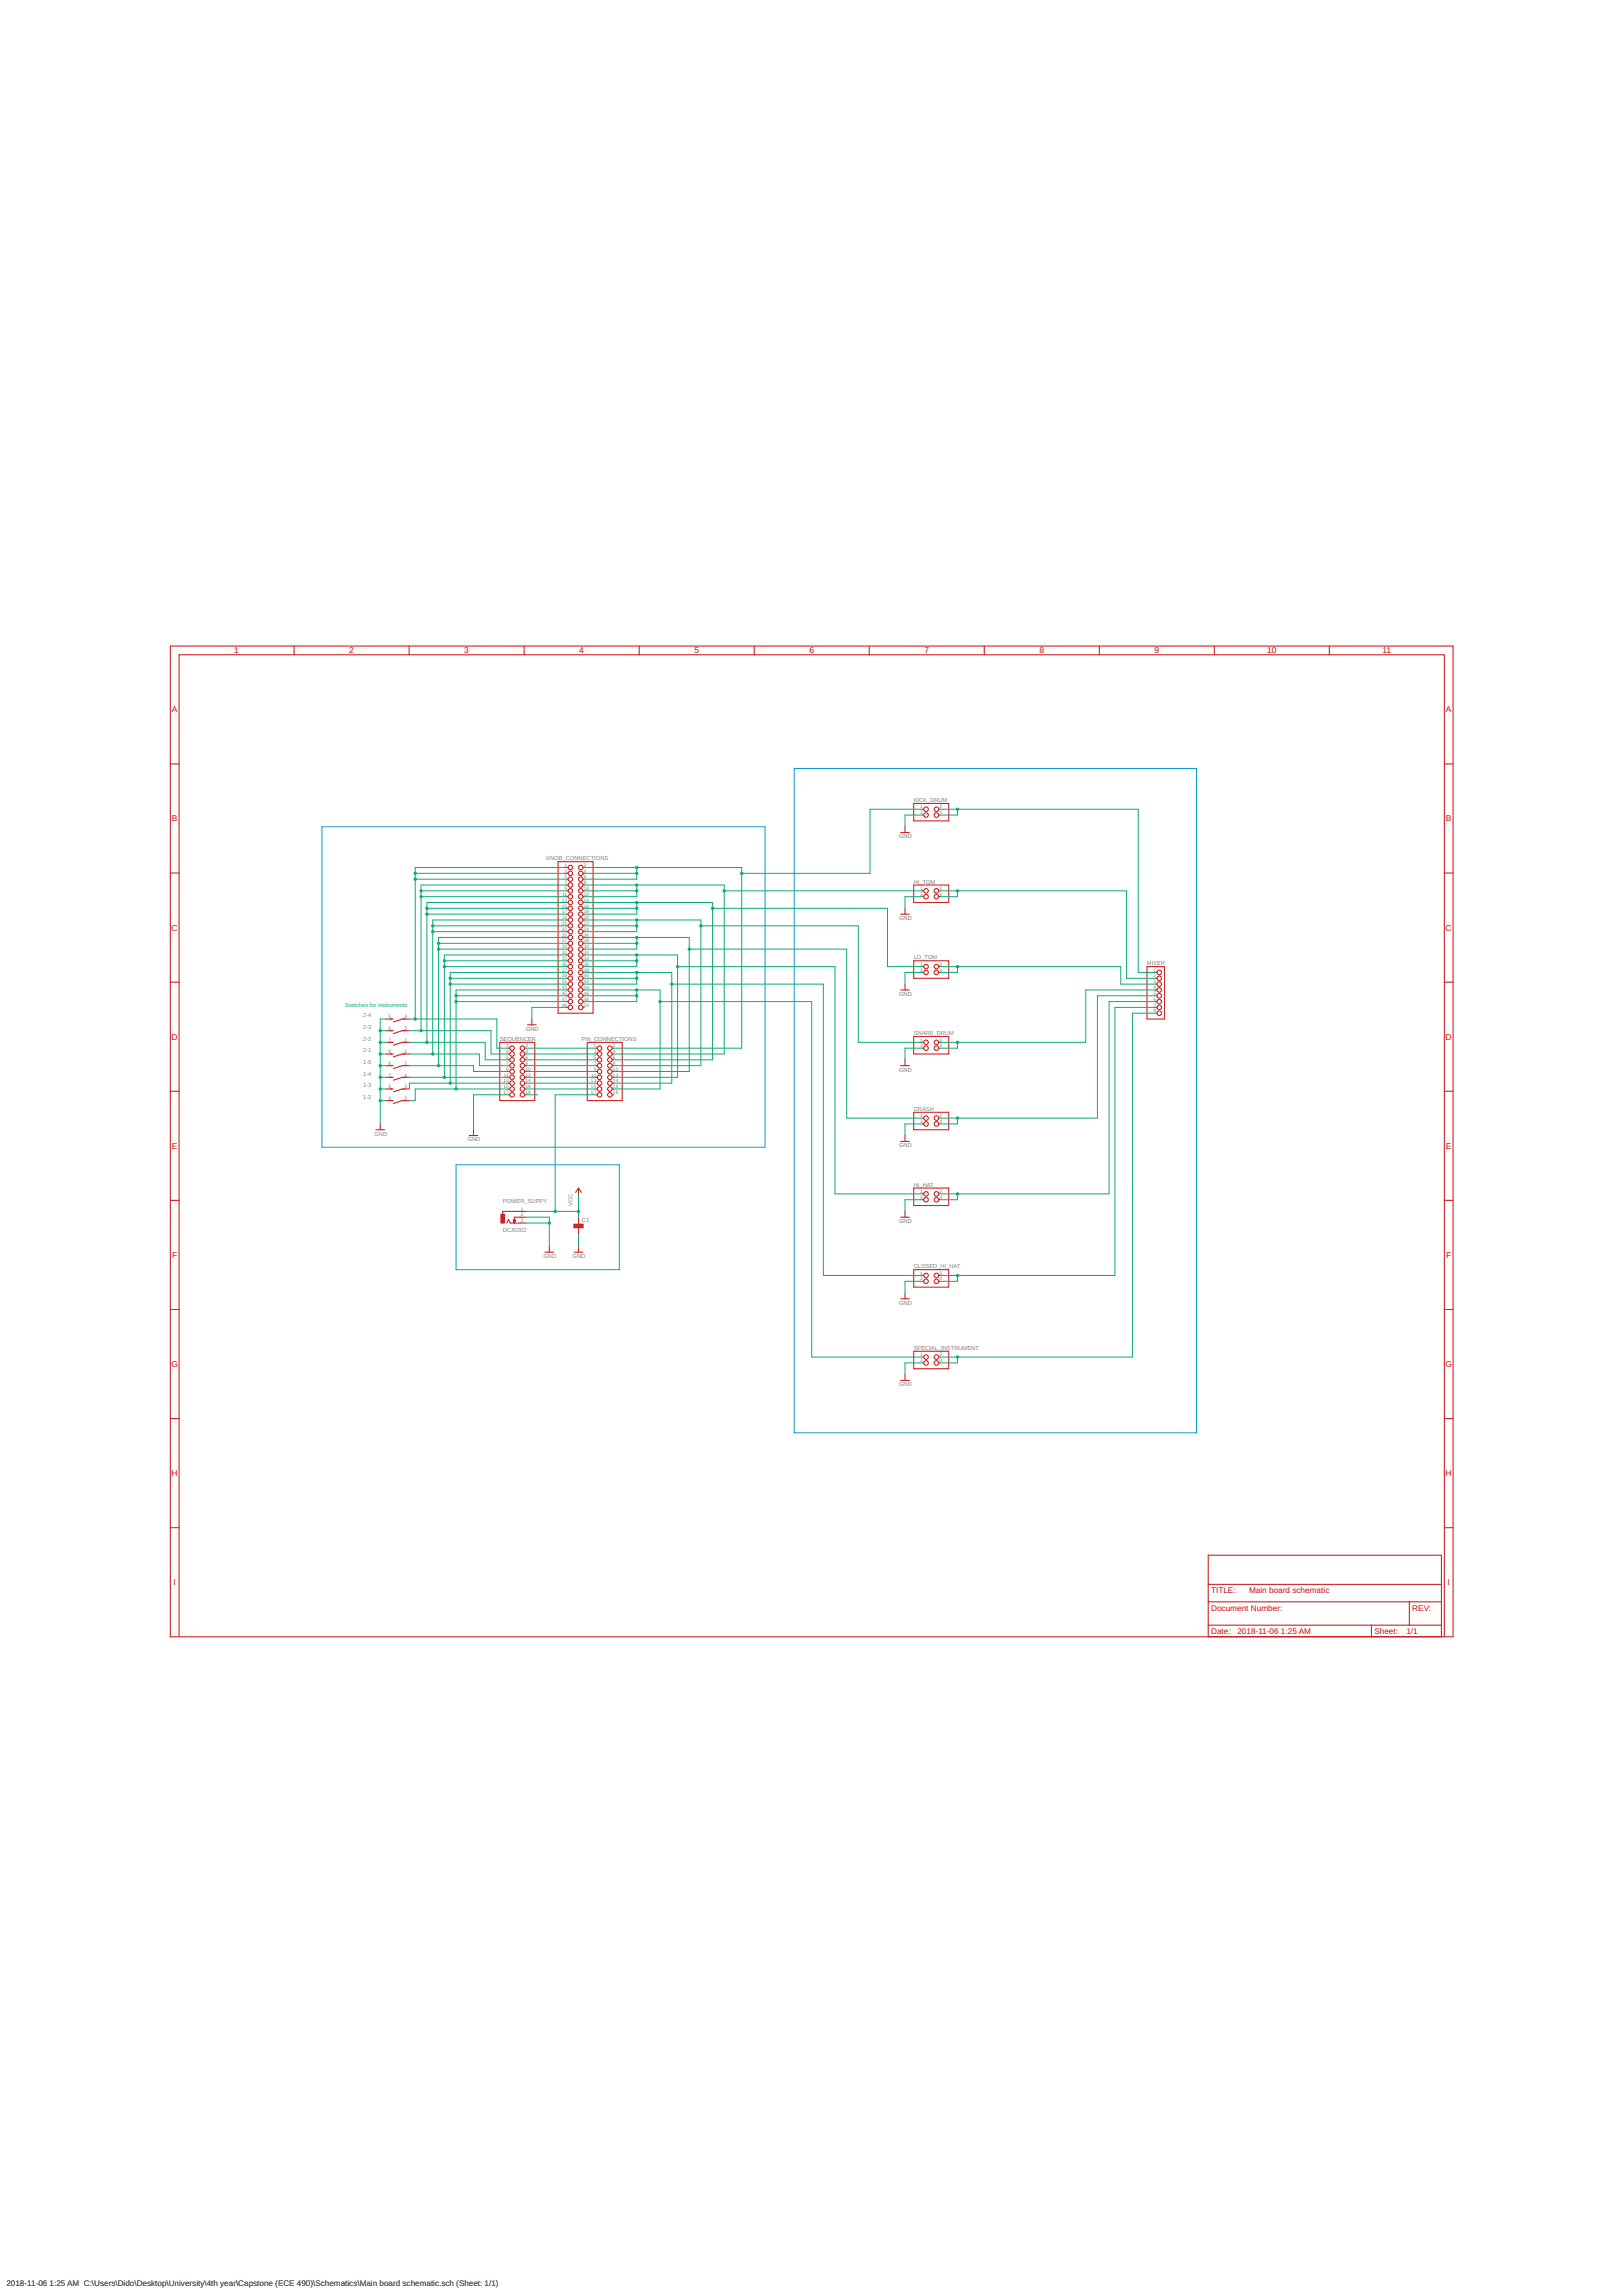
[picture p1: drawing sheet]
<svg xmlns="http://www.w3.org/2000/svg" width="707mm" height="1000mm" viewBox="0 0 707 1000" stroke-linecap="round" stroke-linejoin="round" font-family="sans-serif">
<defs><g id="words">
<g font-size="3.7" fill="#c90d0c">
<text x="102" y="284.7">1</text>
<text x="152.1" y="284.7">2</text>
<text x="202.2" y="284.7">3</text>
<text x="252.3" y="284.7">4</text>
<text x="302.5" y="284.7">5</text>
<text x="352.6" y="284.7">6</text>
<text x="402.7" y="284.7">7</text>
<text x="452.8" y="284.7">8</text>
<text x="502.9" y="284.7">9</text>
<text x="551.9" y="284.7">10</text>
<text x="602.2" y="284.7">11</text>
<text x="74.9" y="310.4">A</text>
<text x="629.8" y="310.4">A</text>
<text x="74.9" y="358">B</text>
<text x="629.8" y="358">B</text>
<text x="74.8" y="405.5">C</text>
<text x="629.7" y="405.5">C</text>
<text x="74.8" y="453.1">D</text>
<text x="629.7" y="453.1">D</text>
<text x="74.9" y="500.6">E</text>
<text x="629.8" y="500.6">E</text>
<text x="75" y="548.2">F</text>
<text x="629.9" y="548.2">F</text>
<text x="74.7" y="595.7">G</text>
<text x="629.6" y="595.7">G</text>
<text x="74.8" y="643.3">H</text>
<text x="629.7" y="643.3">H</text>
<text x="75.6" y="690.8">I</text>
<text x="630.5" y="690.8">I</text>
</g>
<g font-size="3.6" fill="#c90d0c">
<text x="527.5" y="694.3">TITLE:</text>
<text x="544.1" y="694.3">Main board schematic</text>
<text x="527.5" y="701.9">Document Number:</text>
<text x="615.2" y="701.9">REV:</text>
<text x="527.5" y="712">Date:</text>
<text x="539" y="712">2018-11-06</text>
<text x="558" y="712">1:25 AM</text>
<text x="598.7" y="712">Sheet:</text>
<text x="612.6" y="712">1/1</text>
</g>
<g font-size="3.5">
<text x="2.8" y="996.3">2018-11-06</text>
<text x="21.6" y="996.3">1:25 AM C:\Users\Dido\Desktop\University\4th year\Capstone (ECE 490)\Schematics\Main board schematic.sch (Sheet: 1/1)</text>
</g>
<g font-size="2.5" fill="#808080">
<text x="398" y="349.5">KICK_DRUM</text>
<text x="391.7" y="365.4">GND</text>
<text x="238" y="374.9">KNOB_CONNECTIONS</text>
<text x="398" y="385">HI_TOM</text>
<text x="391.7" y="400.9">GND</text>
<text x="398" y="418.1">LO_TOM</text>
<text x="499.6" y="420.6">MIXER</text>
<text x="391.7" y="433.9">GND</text>
<text x="158.2" y="443.3">2-4</text>
<text x="158.2" y="448.4">2-3</text>
<text x="229.1" y="449.2">GND</text>
<text x="158.2" y="453.5">2-2</text>
<text x="217.7" y="453.6">SEQUENCER</text>
<text x="253.3" y="453.6">PIN_CONNECTIONS</text>
<text x="398" y="451.1">SNARE_DRUM</text>
<text x="158.2" y="458.6">2-1</text>
<text x="158.2" y="463.6">1-5</text>
<text x="391.7" y="466.9">GND</text>
<text x="158.2" y="473.8">1-3</text>
<text x="158.2" y="468.7">1-4</text>
<text x="158.2" y="478.9">1-2</text>
<text x="398" y="484.1">CRASH</text>
<text x="163.1" y="494.9">GND</text>
<text x="203.7" y="497.4">GND</text>
<text x="391.7" y="500">GND</text>
<text x="398" y="517.1">HI_HAT</text>
<text x="219" y="524.1">POWER_SUPPY</text>
<text x="249.4" y="525.4" transform="rotate(-90 249.4 525.4)">VCC</text>
<text x="253.5" y="532.6">C1</text>
<text x="391.7" y="533">GND</text>
<text x="219" y="536.8">DCJ0202</text>
<text x="236.7" y="548.2">GND</text>
<text x="249.4" y="548.2">GND</text>
<text x="398" y="552.7">CLOSED_HI_HAT</text>
<text x="391.7" y="568.5">GND</text>
<text x="398" y="588.2">SPECIAL_INSTRUMENT</text>
<text x="391.7" y="604.1">GND</text>
</g>
<text font-size="2.5" fill="#0dab76" x="150.4" y="439">Switches for instruments</text>
<g font-size="2.1" fill="#808080">
<text x="400.8" y="352.3">1</text>
<text x="409.2" y="352.3">2</text>
<text x="400.8" y="354.8">3</text>
<text x="409.2" y="354.8">4</text>
<text x="245.9" y="377.7">1</text>
<text x="254.3" y="377.7">2</text>
<text x="245.9" y="380.2">3</text>
<text x="245.9" y="382.8">5</text>
<text x="254.3" y="380.2">4</text>
<text x="254.3" y="382.8">6</text>
<text x="245.9" y="385.3">7</text>
<text x="245.9" y="387.9">9</text>
<text x="254.3" y="385.3">8</text>
<text x="254.3" y="387.9">10</text>
<text x="400.8" y="387.9">1</text>
<text x="409.2" y="387.9">2</text>
<text x="244.7" y="392.9">13</text>
<text x="244.7" y="395.5">15</text>
<text x="244.9" y="390.4">11</text>
<text x="254.3" y="390.4">12</text>
<text x="254.3" y="392.9">14</text>
<text x="254.3" y="395.5">16</text>
<text x="400.8" y="390.4">3</text>
<text x="409.2" y="390.4">4</text>
<text x="244.7" y="398">17</text>
<text x="244.7" y="400.6">19</text>
<text x="254.3" y="398">18</text>
<text x="254.3" y="400.6">20</text>
<text x="244.7" y="403.1">21</text>
<text x="244.7" y="405.6">23</text>
<text x="254.3" y="403.1">22</text>
<text x="254.3" y="405.6">24</text>
<text x="244.7" y="408.2">25</text>
<text x="244.7" y="410.7">27</text>
<text x="244.7" y="413.3">29</text>
<text x="254.3" y="408.2">26</text>
<text x="254.3" y="410.7">28</text>
<text x="254.3" y="413.3">30</text>
<text x="244.7" y="415.8">31</text>
<text x="244.7" y="418.3">33</text>
<text x="254.3" y="415.8">32</text>
<text x="254.3" y="418.3">34</text>
<text x="244.7" y="420.9">35</text>
<text x="244.7" y="423.4">37</text>
<text x="244.7" y="426">39</text>
<text x="254.3" y="420.9">36</text>
<text x="254.3" y="423.4">38</text>
<text x="254.3" y="426">40</text>
<text x="400.8" y="420.9">1</text>
<text x="400.8" y="423.4">3</text>
<text x="409.2" y="420.9">2</text>
<text x="409.2" y="423.4">4</text>
<text x="502.4" y="423.4">1</text>
<text x="502.4" y="426">2</text>
<text x="244.7" y="428.5">41</text>
<text x="244.7" y="431">43</text>
<text x="254.3" y="428.5">42</text>
<text x="254.3" y="431">44</text>
<text x="502.4" y="428.5">3</text>
<text x="502.4" y="431">4</text>
<text x="244.7" y="433.6">45</text>
<text x="244.7" y="436.1">47</text>
<text x="254.3" y="433.6">46</text>
<text x="254.3" y="436.1">48</text>
<text x="502.4" y="433.6">5</text>
<text x="502.4" y="436.1">6</text>
<text x="169.2" y="443.7">5</text>
<text x="176.1" y="443.7">4</text>
<text x="244.7" y="438.7">49</text>
<text x="254.3" y="438.7">50</text>
<text x="502.4" y="438.7">7</text>
<text x="502.4" y="441.2">8</text>
<text x="169.2" y="448.8">6</text>
<text x="176.1" y="448.8">3</text>
<text x="169.2" y="453.9">7</text>
<text x="176.1" y="453.9">2</text>
<text x="400.8" y="453.9">1</text>
<text x="409.2" y="453.9">2</text>
<text x="169.2" y="459">8</text>
<text x="176.1" y="459">1</text>
<text x="220.5" y="456.4">1</text>
<text x="220.5" y="459">3</text>
<text x="220.5" y="461.5">5</text>
<text x="228.9" y="456.4">2</text>
<text x="228.9" y="459">4</text>
<text x="228.9" y="461.5">6</text>
<text x="258.6" y="456.4">1</text>
<text x="258.6" y="459">3</text>
<text x="258.6" y="461.5">5</text>
<text x="267" y="456.4">2</text>
<text x="267" y="459">4</text>
<text x="267" y="461.5">6</text>
<text x="400.8" y="456.4">3</text>
<text x="409.2" y="456.4">4</text>
<text x="169.2" y="464">6</text>
<text x="176.1" y="464">5</text>
<text x="220.5" y="464">7</text>
<text x="220.5" y="466.6">9</text>
<text x="228.9" y="464">8</text>
<text x="228.9" y="466.6">10</text>
<text x="258.6" y="464">7</text>
<text x="258.6" y="466.6">9</text>
<text x="267" y="464">8</text>
<text x="267" y="466.6">10</text>
<text x="169.2" y="469.1">7</text>
<text x="176.1" y="469.1">4</text>
<text x="219.3" y="471.7">13</text>
<text x="219.5" y="469.1">11</text>
<text x="228.9" y="469.1">12</text>
<text x="228.9" y="471.7">14</text>
<text x="257.4" y="471.7">13</text>
<text x="257.6" y="469.1">11</text>
<text x="267" y="469.1">12</text>
<text x="267" y="471.7">14</text>
<text x="169.2" y="479.3">9</text>
<text x="169.2" y="474.2">8</text>
<text x="176.1" y="479.3">2</text>
<text x="176.1" y="474.2">3</text>
<text x="219.3" y="474.2">15</text>
<text x="219.3" y="476.7">17</text>
<text x="228.9" y="474.2">16</text>
<text x="228.9" y="476.7">18</text>
<text x="257.4" y="474.2">15</text>
<text x="257.4" y="476.7">17</text>
<text x="267" y="474.2">16</text>
<text x="267" y="476.7">18</text>
<text x="400.8" y="486.9">1</text>
<text x="400.8" y="489.4">3</text>
<text x="409.2" y="486.9">2</text>
<text x="409.2" y="489.4">4</text>
<text x="400.8" y="519.9">1</text>
<text x="409.2" y="519.9">2</text>
<text x="226.9" y="527.5">1</text>
<text x="400.8" y="522.5">3</text>
<text x="409.2" y="522.5">4</text>
<text x="226.9" y="530.1">2</text>
<text x="226.9" y="532.6">3</text>
<text x="400.8" y="555.5">1</text>
<text x="409.2" y="555.5">2</text>
<text x="400.8" y="558">3</text>
<text x="409.2" y="558">4</text>
<text x="400.8" y="591">1</text>
<text x="400.8" y="593.6">3</text>
<text x="409.2" y="591">2</text>
<text x="409.2" y="593.6">4</text>
</g>
</g></defs>
<g fill="none" stroke="#c90d0c" stroke-width=".44">
<path d="M74.2 281.5h558.7v431.8h-558.7zM128.1 281.5v3.8M178.2 281.5v3.8M228.3 281.5v3.8M278.4 281.5v3.8M328.5 281.5v3.8M378.6 281.5v3.8M428.7 281.5v3.8M478.8 281.5v3.8M528.9 281.5v3.8M579 281.5v3.8M74.2 332.9h3.8"/>
<path d="M629.1 332.9h3.8M398 350.1h15.3v7.6h-15.3zM401.8 352.7h.6M401.8 355.2h.6M408.9 352.7h.5M408.9 355.2h.5M243.1 375.5h15.2v66h-15.2zM246.9 378.1h.6M254 378.1h.5M392.3 362.8h3.8M394.2 360.3v2.5M74.2 380.4h3.8"/>
<path d="M246.9 380.6h.6M246.9 383.1h.6M246.9 385.7h.6M246.9 388.2h.6M246.9 390.8h.6M246.9 393.3h.6M246.9 395.8h.6M246.9 398.4h.6M254 380.6h.5M254 383.1h.5M254 385.7h.5M254 388.2h.5"/>
<path d="M254 390.8h.5M254 393.3h.5M254 395.8h.5M254 398.4h.5M392.3 398.4h3.8M394.2 395.8v2.6M398 385.7h15.3v7.6h-15.3zM401.8 388.2h.6M401.8 390.8h.6M408.9 388.2h.5M408.9 390.8h.5M629.1 380.4h3.8"/>
<path d="M246.9 400.9h.6M246.9 403.5h.6M246.9 406h.6M246.9 408.5h.6M246.9 411.1h.6M246.9 413.6h.6M246.9 416.2h.6M246.9 418.7h.6M254 400.9h.5M254 403.5h.5M254 406h.5M254 408.5h.5"/>
<path d="M254 411.1h.5M254 413.6h.5M254 416.2h.5M254 418.7h.5M398 418.7h15.3v7.6h-15.3zM74.2 428h3.8M246.9 421.2h.6M246.9 423.8h.6M246.9 426.3h.6M246.9 428.9h.6M246.9 431.4h.6M246.9 433.9h.6"/>
<path d="M246.9 436.5h.6M246.9 439h.6M254 421.2h.5M254 423.8h.5M254 426.3h.5M254 428.9h.5M254 431.4h.5M254 433.9h.5M254 436.5h.5M254 439h.5M392.3 431.4h3.8M394.2 428.9v2.5"/>
<path d="M401.8 421.2h.6M401.8 423.8h.6M408.9 421.2h.5M408.9 423.8h.5M499.6 421.2h7.6v22.9h-7.6zM503.4 423.8h.6M503.4 426.3h.6M503.4 428.9h.6M503.4 431.4h.6M503.4 433.9h.6M503.4 436.5h.6M503.4 439h.6"/>
<path d="M629.1 428h3.8M168.2 459.3h3.1M168.2 454.2h3.1M168.2 449.2h3.1M168.2 444.1h3.1M178.3 459.3h-3.1l-3.9 1.3M178.3 454.2h-3.1l-3.9 1.3M178.3 449.2h-3.1l-3.9 1.2M178.3 444.1h-3.1l-3.9 1.2M217.7 454.2h15.2v25.4h-15.2zM221.5 459.3h.6M221.5 456.8h.6"/>
<path d="M228.6 459.3h.5M228.6 456.8h.5M229.8 446.6h3.8M231.7 444.1v2.5M255.8 454.2h15.2v25.4h-15.2zM259.6 459.3h.6M259.6 456.8h.6M266.7 459.3h.5M266.7 456.8h.5M398 451.7h15.3v7.6h-15.3zM401.8 454.2h.6M401.8 456.8h.6"/>
<path d="M408.9 454.2h.5M408.9 456.8h.5M503.4 441.5h.6M74.2 475.6h3.8M168.2 479.6h3.1M168.2 474.6h3.1M168.2 469.5h3.1M168.2 464.4h3.1M178.3 479.6h-3.1l-3.9 1.3M178.3 474.6h-3.1l-3.9 1.2M178.3 469.5h-3.1l-3.9 1.2M178.3 464.4h-3.1l-3.9 1.3"/>
<path d="M221.5 474.6h.6M221.5 469.5h.6M221.5 464.4h.6M221.5 461.9h.6M221.5 466.9h.6M221.5 472h.6M221.5 477.1h.6M228.6 474.6h.5M228.6 469.5h.5M228.6 464.4h.5M228.6 461.9h.5M228.6 466.9h.5"/>
<path d="M228.6 472h.5M228.6 477.1h.5M259.6 474.6h.6M259.6 469.5h.6M259.6 464.4h.6M259.6 461.9h.6M259.6 466.9h.6M259.6 472h.6M259.6 477.1h.6M266.7 474.6h.5M266.7 469.5h.5M266.7 464.4h.5"/>
<path d="M266.7 461.9h.5M266.7 466.9h.5M266.7 472h.5M266.7 477.1h.5M392.3 464.4h3.8M394.2 461.9v2.5M629.1 475.6h3.8M163.7 492.3h3.8M165.6 489.8v2.5M204.4 494.9h3.8M206.3 492.3v2.6M392.3 497.4h3.8"/>
<path d="M394.2 494.9v2.5M398 484.7h15.3v7.6h-15.3zM401.8 487.3h.6M401.8 489.8h.6M408.9 487.3h.5M408.9 489.8h.5M252 517.7v2.6M252 517.7l1.3 1.9M252 517.7l-1.3 1.9M398 517.7h15.3v7.7h-15.3zM74.2 523.1h3.8M220.7 533l.8-1.5 .8 1.5h6.8"/>
<path d="M223.5 531.7h1.1l-.6 1.3zM223.6 531.9h.9M223.7 532h.7M223.7 532.2h.7M223.8 532.3h.5M223.8 532.4h.5M223.9 532.5h.3M223.9 532.6h.3M223.9 532.8h.2M224 532.9h.1M229.1 527.9h-10.1v1.3M229.1 530.4h-5.1v2.6"/>
<path d="M252 530.4v3.1M252 535v3.1M392.3 530.4h3.8M394.2 527.9v2.5M401.8 520.3h.6M401.8 522.8h.6M408.9 520.3h.5M408.9 522.8h.5M629.1 523.1h3.8M237.4 545.7h3.8M239.3 543.1v2.6M250.1 545.7h3.8"/>
<path d="M252 543.1v2.6M398 553.3h15.3v7.6h-15.3zM401.8 555.8h.6M401.8 558.4h.6M408.9 555.8h.5M408.9 558.4h.5M74.2 570.7h3.8M392.3 566h3.8M394.2 563.5v2.5M629.1 570.7h3.8M394.2 599v2.6M398 588.9h15.3v7.6h-15.3z"/>
<path d="M401.8 591.4h.6M401.8 593.9h.6M408.9 591.4h.5M408.9 593.9h.5M74.2 618.2h3.8M392.3 601.6h3.8M629.1 618.2h3.8M74.2 665.8h3.8M629.1 665.8h3.8M526.3 698.1h101.6M526.3 690.4h101.6M613.9 698.1v10.1"/>
<path d="M78 713.3v-428h551.1v428M526.3 713.3v-35.6h101.6v35.6M526.3 708.2h101.6M597.4 708.2v5.1"/>
<circle cx="403.4" cy="352.7" r=".99"/>
<circle cx="403.4" cy="355.2" r=".99"/>
<circle cx="407.9" cy="352.7" r=".99"/>
<circle cx="407.9" cy="355.2" r=".99"/>
<circle cx="248.5" cy="378.1" r=".99"/>
<circle cx="253" cy="378.1" r=".99"/>
<circle cx="248.5" cy="383.1" r=".99"/>
<circle cx="248.5" cy="385.7" r=".99"/>
<circle cx="248.5" cy="393.3" r=".99"/>
<circle cx="248.5" cy="395.8" r=".99"/>
<circle cx="248.5" cy="380.6" r=".99"/>
<circle cx="248.5" cy="390.8" r=".99"/>
<circle cx="248.5" cy="398.4" r=".99"/>
<circle cx="248.5" cy="388.2" r=".99"/>
<circle cx="253" cy="380.6" r=".99"/>
<circle cx="253" cy="388.2" r=".99"/>
<circle cx="253" cy="393.3" r=".99"/>
<circle cx="253" cy="398.4" r=".99"/>
<circle cx="253" cy="395.8" r=".99"/>
<circle cx="253" cy="383.1" r=".99"/>
<circle cx="253" cy="385.7" r=".99"/>
<circle cx="253" cy="390.8" r=".99"/>
<circle cx="403.4" cy="390.8" r=".99"/>
<circle cx="403.4" cy="388.2" r=".99"/>
<circle cx="407.9" cy="388.2" r=".99"/>
<circle cx="407.9" cy="390.8" r=".99"/>
<circle cx="248.5" cy="413.6" r=".99"/>
<circle cx="248.5" cy="400.9" r=".99"/>
<circle cx="248.5" cy="408.5" r=".99"/>
<circle cx="248.5" cy="416.2" r=".99"/>
<circle cx="248.5" cy="403.5" r=".99"/>
<circle cx="248.5" cy="411.1" r=".99"/>
<circle cx="248.5" cy="406" r=".99"/>
<circle cx="248.5" cy="418.7" r=".99"/>
<circle cx="253" cy="416.2" r=".99"/>
<circle cx="253" cy="403.5" r=".99"/>
<circle cx="253" cy="408.5" r=".99"/>
<circle cx="253" cy="411.1" r=".99"/>
<circle cx="253" cy="413.6" r=".99"/>
<circle cx="253" cy="406" r=".99"/>
<circle cx="253" cy="400.9" r=".99"/>
<circle cx="253" cy="418.7" r=".99"/>
<circle cx="248.5" cy="421.2" r=".99"/>
<circle cx="248.5" cy="423.8" r=".99"/>
<circle cx="248.5" cy="431.4" r=".99"/>
<circle cx="248.5" cy="426.3" r=".99"/>
<circle cx="248.5" cy="428.9" r=".99"/>
<circle cx="248.5" cy="433.9" r=".99"/>
<circle cx="248.5" cy="436.5" r=".99"/>
<circle cx="248.5" cy="439" r=".99"/>
<circle cx="253" cy="428.9" r=".99"/>
<circle cx="253" cy="421.2" r=".99"/>
<circle cx="253" cy="423.8" r=".99"/>
<circle cx="253" cy="426.3" r=".99"/>
<circle cx="253" cy="436.5" r=".99"/>
<circle cx="253" cy="439" r=".99"/>
<circle cx="253" cy="431.4" r=".99"/>
<circle cx="253" cy="433.9" r=".99"/>
<circle cx="403.4" cy="421.2" r=".99"/>
<circle cx="403.4" cy="423.8" r=".99"/>
<circle cx="407.9" cy="421.2" r=".99"/>
<circle cx="407.9" cy="423.8" r=".99"/>
<circle cx="505" cy="431.4" r=".99"/>
<circle cx="505" cy="423.8" r=".99"/>
<circle cx="505" cy="436.5" r=".99"/>
<circle cx="505" cy="428.9" r=".99"/>
<circle cx="505" cy="433.9" r=".99"/>
<circle cx="505" cy="426.3" r=".99"/>
<circle cx="505" cy="439" r=".99"/>
<circle cx="223.1" cy="456.8" r=".99"/>
<circle cx="223.1" cy="459.3" r=".99"/>
<circle cx="227.6" cy="459.3" r=".99"/>
<circle cx="227.6" cy="456.8" r=".99"/>
<circle cx="261.2" cy="459.3" r=".99"/>
<circle cx="261.2" cy="456.8" r=".99"/>
<circle cx="265.7" cy="459.3" r=".99"/>
<circle cx="265.7" cy="456.8" r=".99"/>
<circle cx="403.4" cy="454.2" r=".99"/>
<circle cx="403.4" cy="456.8" r=".99"/>
<circle cx="407.9" cy="454.2" r=".99"/>
<circle cx="407.9" cy="456.8" r=".99"/>
<circle cx="505" cy="441.5" r=".99"/>
<circle cx="223.1" cy="461.9" r=".99"/>
<circle cx="223.1" cy="472" r=".99"/>
<circle cx="223.1" cy="464.4" r=".99"/>
<circle cx="223.1" cy="469.5" r=".99"/>
<circle cx="223.1" cy="477.1" r=".99"/>
<circle cx="223.1" cy="466.9" r=".99"/>
<circle cx="223.1" cy="474.6" r=".99"/>
<circle cx="227.6" cy="469.5" r=".99"/>
<circle cx="227.6" cy="472" r=".99"/>
<circle cx="227.6" cy="461.9" r=".99"/>
<circle cx="227.6" cy="464.4" r=".99"/>
<circle cx="227.6" cy="477.1" r=".99"/>
<circle cx="227.6" cy="474.6" r=".99"/>
<circle cx="227.6" cy="466.9" r=".99"/>
<circle cx="261.2" cy="477.1" r=".99"/>
<circle cx="261.2" cy="464.4" r=".99"/>
<circle cx="261.2" cy="461.9" r=".99"/>
<circle cx="261.2" cy="472" r=".99"/>
<circle cx="261.2" cy="466.9" r=".99"/>
<circle cx="261.2" cy="469.5" r=".99"/>
<circle cx="261.2" cy="474.6" r=".99"/>
<circle cx="265.7" cy="469.5" r=".99"/>
<circle cx="265.7" cy="464.4" r=".99"/>
<circle cx="265.7" cy="461.9" r=".99"/>
<circle cx="265.7" cy="472" r=".99"/>
<circle cx="265.7" cy="477.1" r=".99"/>
<circle cx="265.7" cy="466.9" r=".99"/>
<circle cx="265.7" cy="474.6" r=".99"/>
<circle cx="403.4" cy="489.8" r=".99"/>
<circle cx="403.4" cy="487.3" r=".99"/>
<circle cx="407.9" cy="487.3" r=".99"/>
<circle cx="407.9" cy="489.8" r=".99"/>
<circle cx="403.4" cy="520.3" r=".99"/>
<circle cx="403.4" cy="522.8" r=".99"/>
<circle cx="407.9" cy="522.8" r=".99"/>
<circle cx="407.9" cy="520.3" r=".99"/>
<circle cx="403.4" cy="555.8" r=".99"/>
<circle cx="403.4" cy="558.4" r=".99"/>
<circle cx="407.9" cy="555.8" r=".99"/>
<circle cx="407.9" cy="558.4" r=".99"/>
<circle cx="403.4" cy="591.4" r=".99"/>
<circle cx="403.4" cy="593.9" r=".99"/>
<circle cx="407.9" cy="593.9" r=".99"/>
<circle cx="407.9" cy="591.4" r=".99"/>
</g>
<g fill="#c90d0c" stroke="#c90d0c" stroke-width=".44">
<path d="M250 533.5h4v.5h-4z"/>
<path d="M250 534.5h4v.5h-4z"/>
<path d="M218.2 529.2h1.5v3.8h-1.5z"/>
</g>
<path d="M345.9 334.9h175.3v289.5h-175.3zM140.2 360.3h193v139.7h-193zM198.6 507.6h71.2v45.7h-71.2z" fill="none" stroke="#0696d7" stroke-width=".44"/>
<g fill="none" stroke="#0dab76" stroke-width=".44">
<path d="M401.8 355.2h-7.6v5.1M401.8 352.7h-22.8v27.9h-55.9M409.4 352.7h86.4v71.1h7.6M417.1 352.7v2.5h-7.7M246.9 378.1h-66v66M254.5 378.1h68.6v78.7h-55.9M277.4 378.1v5h-22.9M180.9 380.6h66M180.9 383.1h66M183.4 390.8h63.5M183.4 388.2h63.5M185.9 395.8h61"/>
<path d="M185.9 398.4h61M246.9 385.7h-63.5v63.5M246.9 393.3h-61v60.9M254.5 385.7h61v73.6h-48.3M254.5 380.6h22.9M254.5 393.3h55.9v68.6h-43.2M254.5 388.2h22.9M254.5 395.8h22.9M277.4 385.7v5.1h-22.9M277.4 393.3v5.1h-22.9M310.4 395.8h76.2v25.4h15.2M315.5 388.2h86.3"/>
<path d="M401.8 390.8h-7.6v5M409.4 388.2h81.3v38.1h12.7M417.1 388.2v2.6h-7.7M188.5 403.5h58.4M188.5 406h58.4M191 411.1h55.9M191 413.6h55.9M193.6 418.7h53.3M246.9 408.5h-55.9v55.9M246.9 416.2h-53.3v53.3M246.9 400.9h-58.4v58.4M254.5 400.9h50.8v63.5h-38.1"/>
<path d="M254.5 416.2h40.6v53.3h-27.9M254.5 408.5h45.7v58.4h-33M254.5 411.1h22.9M254.5 418.7h22.9M254.5 403.5h22.9M277.4 408.5v5.1h-22.9M277.4 416.2v5h-22.9M277.4 400.9v5.1h-22.9M300.2 413.6h68.6v73.7h33M305.3 403.5h68.6v50.7h27.9M193.6 421.2h53.3M196.1 426.3h50.8"/>
<path d="M196.1 428.9h50.8M198.6 433.9h48.3M198.6 436.5h48.3M246.9 439h-15.2v5.1M246.9 423.8h-50.8v48.2M246.9 431.4h-48.3v43.2M254.5 431.4h33v43.2h-20.3M254.5 423.8h38.1v48.2h-25.4M254.5 426.3h22.9M254.5 433.9h22.9M277.4 423.8v5.1h-22.9M277.4 431.4v5.1h-22.9"/>
<path d="M287.5 436.5h66.1v154.9h48.2M292.6 428.9h66v126.9h43.2M295.1 421.2h68.6v99.1h38.1M401.8 423.8h-7.6v5.1M409.4 421.2h78.8v7.7h15.2M417.1 421.2v2.6h-7.7M503.4 431.4h-30.5v22.8h-63.5M503.4 439h-17.8v116.8h-76.2M503.4 433.9h-25.4v53.4h-68.6M503.4 436.5h-20.3v83.8h-73.7M165.6 449.2h2.6M165.6 454.2h2.6"/>
<path d="M165.6 459.3h2.6M168.2 444.1h-2.6v45.7M178.3 459.3h30.5v5.1h12.7M178.3 444.1h38.1v12.7h5.1M178.3 449.2h35.6v10.1h7.6M178.3 454.2h33v7.7h10.2M229.1 459.3h30.5M229.1 456.8h30.5M401.8 456.8h-7.6v5.1M417.1 454.2v2.6h-7.7M503.4 441.5h-10.1v149.9h-83.9M165.6 464.4h2.6"/>
<path d="M165.6 469.5h2.6M165.6 474.6h2.6M165.6 479.6h2.6M178.3 464.4h28v2.5h15.2M178.3 469.5h43.2M221.5 474.6h-40.6v5h-2.6M221.5 477.1h-15.2v15.2M221.5 472h-43.2v2.6M229.1 464.4h30.5M229.1 469.5h30.5M229.1 474.6h30.5M229.1 477.1h5.1"/>
<path d="M229.1 466.9h30.5M229.1 472h30.5M229.1 461.9h30.5M259.6 477.1h-17.8v50.8M401.8 489.8h-7.6v5.1M417.1 487.3v2.5h-7.7M229.1 533h10.2M229.1 530.4h10.2v12.7M229.1 527.9h22.9M252 520.3v10.1M252 538.1v5M401.8 522.8h-7.6v5.1"/>
<path d="M417.1 520.3v2.5h-7.7M401.8 558.4h-7.6v5.1M417.1 555.8v2.6h-7.7M401.8 593.9h-7.6v5.1M417.1 591.4v2.5h-7.7"/>
</g>
<g fill="#0dab76" stroke="#0dab76" stroke-width=".44">
<circle cx="239.3" cy="533" r=".51"/>
<circle cx="165.6" cy="469.5" r=".51"/>
<circle cx="165.6" cy="474.6" r=".51"/>
<circle cx="165.6" cy="479.6" r=".51"/>
<circle cx="165.6" cy="464.4" r=".51"/>
<circle cx="165.6" cy="449.2" r=".51"/>
<circle cx="165.6" cy="454.2" r=".51"/>
<circle cx="165.6" cy="459.3" r=".51"/>
<circle cx="252" cy="527.9" r=".51"/>
<circle cx="241.8" cy="527.9" r=".51"/>
<circle cx="191" cy="464.4" r=".51"/>
<circle cx="191" cy="411.1" r=".51"/>
<circle cx="191" cy="413.6" r=".51"/>
<circle cx="193.6" cy="469.5" r=".51"/>
<circle cx="193.6" cy="418.7" r=".51"/>
<circle cx="193.6" cy="421.2" r=".51"/>
<circle cx="196.1" cy="472" r=".51"/>
<circle cx="196.1" cy="426.3" r=".51"/>
<circle cx="196.1" cy="428.9" r=".51"/>
<circle cx="198.6" cy="474.6" r=".51"/>
<circle cx="198.6" cy="433.9" r=".51"/>
<circle cx="198.6" cy="436.5" r=".51"/>
<circle cx="180.9" cy="444.1" r=".51"/>
<circle cx="180.9" cy="380.6" r=".51"/>
<circle cx="180.9" cy="383.1" r=".51"/>
<circle cx="183.4" cy="449.2" r=".51"/>
<circle cx="183.4" cy="388.2" r=".51"/>
<circle cx="183.4" cy="390.8" r=".51"/>
<circle cx="188.5" cy="459.3" r=".51"/>
<circle cx="188.5" cy="403.5" r=".51"/>
<circle cx="188.5" cy="406" r=".51"/>
<circle cx="185.9" cy="454.2" r=".51"/>
<circle cx="185.9" cy="395.8" r=".51"/>
<circle cx="185.9" cy="398.4" r=".51"/>
<circle cx="277.4" cy="385.7" r=".51"/>
<circle cx="277.4" cy="388.2" r=".51"/>
<circle cx="315.5" cy="388.2" r=".51"/>
<circle cx="277.4" cy="393.3" r=".51"/>
<circle cx="277.4" cy="395.8" r=".51"/>
<circle cx="310.4" cy="395.8" r=".51"/>
<circle cx="277.4" cy="400.9" r=".51"/>
<circle cx="277.4" cy="403.5" r=".51"/>
<circle cx="305.3" cy="403.5" r=".51"/>
<circle cx="277.4" cy="408.5" r=".51"/>
<circle cx="277.4" cy="411.1" r=".51"/>
<circle cx="300.2" cy="413.6" r=".51"/>
<circle cx="277.4" cy="416.2" r=".51"/>
<circle cx="277.4" cy="418.7" r=".51"/>
<circle cx="295.1" cy="421.2" r=".51"/>
<circle cx="277.4" cy="423.8" r=".51"/>
<circle cx="277.4" cy="426.3" r=".51"/>
<circle cx="292.6" cy="428.9" r=".51"/>
<circle cx="277.4" cy="431.4" r=".51"/>
<circle cx="287.5" cy="436.5" r=".51"/>
<circle cx="277.4" cy="433.9" r=".51"/>
<circle cx="277.4" cy="380.6" r=".51"/>
<circle cx="277.4" cy="378.1" r=".51"/>
<circle cx="323.1" cy="380.6" r=".51"/>
<circle cx="417.1" cy="352.7" r=".51"/>
<circle cx="417.1" cy="388.2" r=".51"/>
<circle cx="417.1" cy="421.2" r=".51"/>
<circle cx="417.1" cy="454.2" r=".51"/>
<circle cx="417.1" cy="487.3" r=".51"/>
<circle cx="417.1" cy="520.3" r=".51"/>
<circle cx="417.1" cy="555.8" r=".51"/>
<circle cx="417.1" cy="591.4" r=".51"/>
</g>
<use href="#words"/>
</svg>
